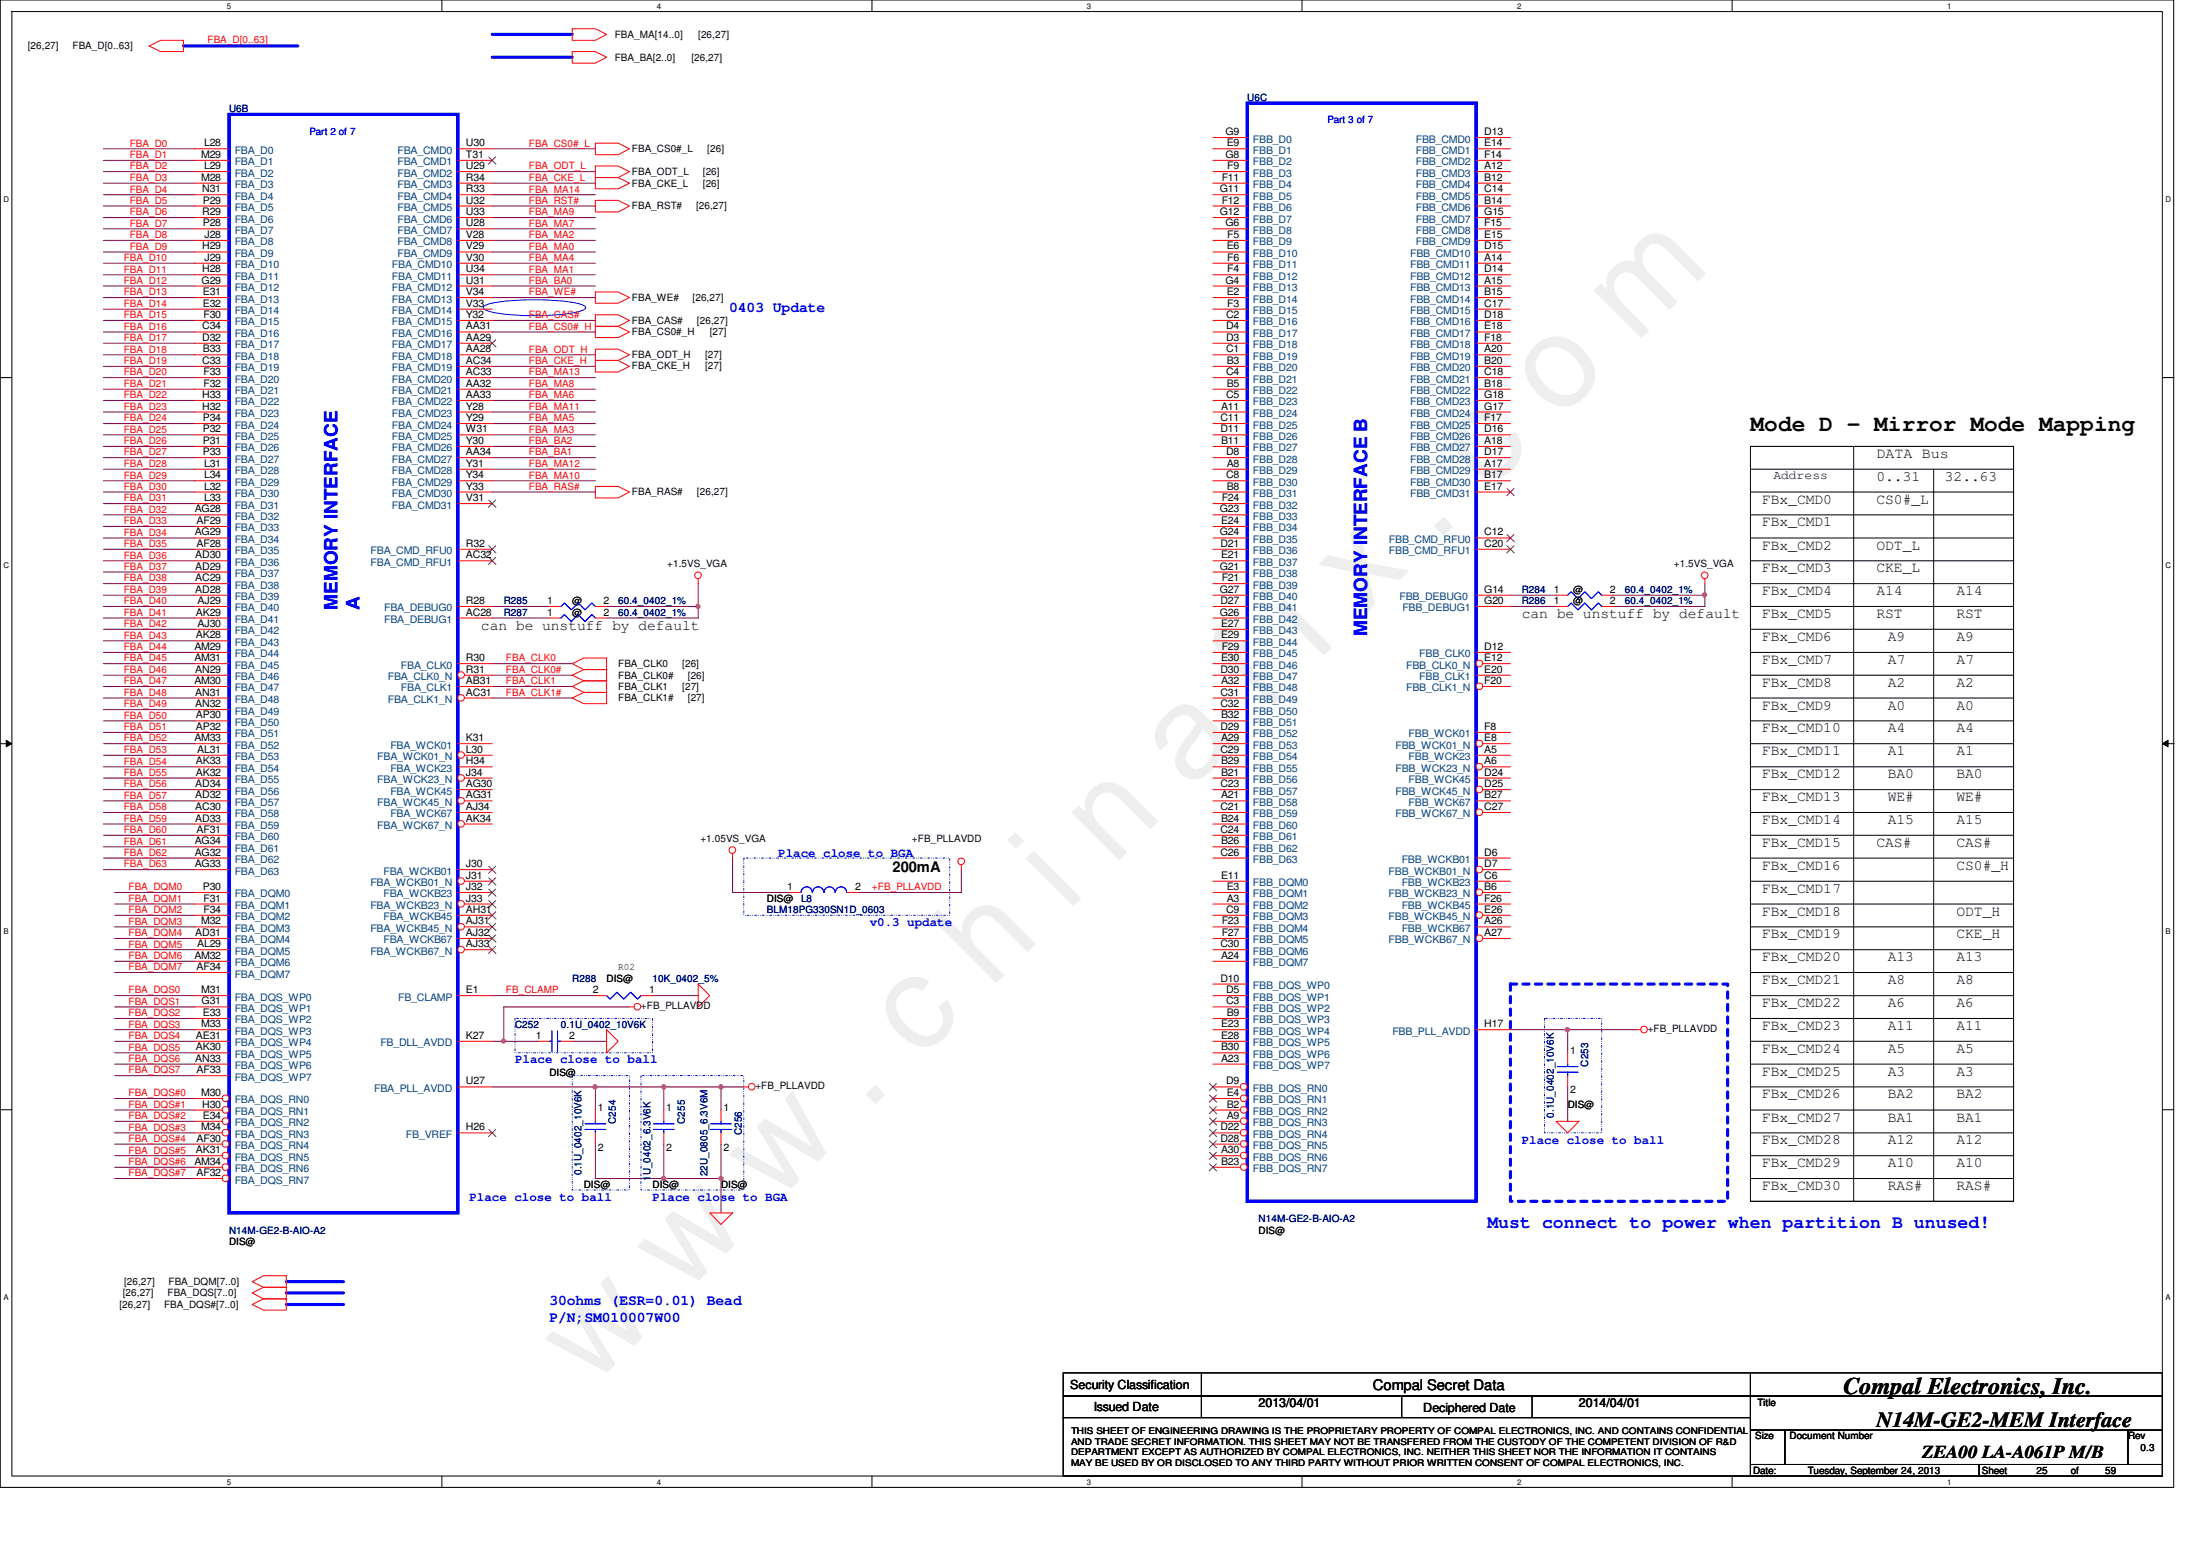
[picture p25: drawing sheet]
<svg xmlns="http://www.w3.org/2000/svg" width="297mm" height="210mm" viewBox="0 0 297 210" stroke-linecap="round" stroke-linejoin="round" font-family="sans-serif">
<defs><g id="words">
<text font-size="17.6" fill="#f0f" x="80.1" y="188" transform="rotate(-45 80.1 188)">w w w . c h i n a f i x . c o m</text>
<text font-size="3.2" x="249.7" y="188.8">Compal Electronics, Inc.</text>
<text font-size="3.1" x="237.1" y="58.4">Mode D - Mirror Mode Mapping</text>
<text font-size="2.9" x="254.2" y="193.2">N14M-GE2-MEM Interface</text>
<g font-size="2.5" fill="#00f">
<text x="45.7" y="82.6" transform="rotate(-90 45.7 82.6)">MEMORY INTERFACE</text>
<text x="48.7" y="82.6" transform="rotate(-90 48.7 82.6)">A</text>
<text x="185.2" y="86.1" transform="rotate(-90 185.2 86.1)">MEMORY INTERFACE B</text>
<text x="201.5" y="166.2">Must connect to power when partition B unused!</text>
</g>
<text font-size="2.5" x="260.3" y="197.4">ZEA00 LA-A061P M/B</text>
<g font-size="2" fill="#00f">
<text x="98.8" y="42.2">0403 Update</text>
<text x="74.4" y="176.7">30ohms (ESR=0.01) Bead</text>
<text x="74.4" y="179">P/N;SM010007W00</text>
</g>
<g font-size="2">
<text x="254.2" y="65.1">0..31</text>
<text x="254.2" y="62">DATA Bus</text>
<text x="263.4" y="65.1">32..63</text>
<text x="238.7" y="68.2">FBx_CMD0</text>
<text x="238.7" y="71.3">FBx_CMD1</text>
<text x="254.2" y="68.2">CS0#_L</text>
<text x="238.7" y="74.4">FBx_CMD2</text>
<text x="238.7" y="77.5">FBx_CMD3</text>
<text x="254.2" y="77.5">CKE_L</text>
<text x="254.2" y="74.4">ODT_L</text>
<text x="206.1" y="83.7">can be unstuff by default</text>
<text x="238.7" y="80.6">FBx_CMD4</text>
<text x="238.7" y="83.7">FBx_CMD5</text>
<text x="254.2" y="80.6">A14</text>
<text x="254.2" y="83.7">RST</text>
<text x="265" y="83.7">RST</text>
<text x="265" y="80.6">A14</text>
<text x="65.1" y="85.3">can be unstuff by default</text>
<text x="238.7" y="86.8">FBx_CMD6</text>
<text x="238.7" y="89.9">FBx_CMD7</text>
<text x="255.7" y="89.9">A7</text>
<text x="255.7" y="86.8">A9</text>
<text x="265" y="86.8">A9</text>
<text x="265" y="89.9">A7</text>
<text x="238.7" y="93">FBx_CMD8</text>
<text x="255.7" y="93">A2</text>
<text x="265" y="93">A2</text>
<text x="238.7" y="96.1">FBx_CMD9</text>
<text x="238.7" y="99.2">FBx_CMD10</text>
<text x="255.7" y="99.2">A4</text>
<text x="255.7" y="96.1">A0</text>
<text x="265" y="96.1">A0</text>
<text x="265" y="99.2">A4</text>
<text x="238.7" y="102.3">FBx_CMD11</text>
<text x="238.7" y="105.4">FBx_CMD12</text>
<text x="255.7" y="102.3">A1</text>
<text x="255.7" y="105.4">BA0</text>
<text x="265" y="105.4">BA0</text>
<text x="265" y="102.3">A1</text>
<text x="238.7" y="108.5">FBx_CMD13</text>
<text x="238.7" y="111.6">FBx_CMD14</text>
<text x="255.7" y="111.6">A15</text>
<text x="255.7" y="108.5">WE#</text>
<text x="265" y="111.6">A15</text>
<text x="265" y="108.5">WE#</text>
<text x="120.9" y="118.1">200mA</text>
<text x="238.7" y="114.7">FBx_CMD15</text>
<text x="238.7" y="117.8">FBx_CMD16</text>
<text x="254.2" y="114.7">CAS#</text>
<text x="265" y="114.7">CAS#</text>
<text x="265" y="117.8">CS0#_H</text>
<text x="238.7" y="120.9">FBx_CMD17</text>
<text x="238.7" y="124">FBx_CMD18</text>
<text x="265" y="124">ODT_H</text>
<text x="238.7" y="127.1">FBx_CMD19</text>
<text x="238.7" y="130.2">FBx_CMD20</text>
<text x="255.7" y="130.2">A13</text>
<text x="265" y="127.1">CKE_H</text>
<text x="265" y="130.2">A13</text>
<text x="238.7" y="133.3">FBx_CMD21</text>
<text x="238.7" y="136.4">FBx_CMD22</text>
<text x="255.7" y="133.3">A8</text>
<text x="255.7" y="136.4">A6</text>
<text x="265" y="133.3">A8</text>
<text x="265" y="136.4">A6</text>
<text x="238.7" y="139.5">FBx_CMD23</text>
<text x="238.7" y="142.6">FBx_CMD24</text>
<text x="255.7" y="139.5">A11</text>
<text x="255.7" y="142.6">A5</text>
<text x="265" y="142.6">A5</text>
<text x="265" y="139.5">A11</text>
<text x="238.7" y="145.7">FBx_CMD25</text>
<text x="238.7" y="148.8">FBx_CMD26</text>
<text x="255.7" y="148.8">BA2</text>
<text x="255.7" y="145.7">A3</text>
<text x="265" y="148.8">BA2</text>
<text x="265" y="145.7">A3</text>
<text x="238.7" y="151.9">FBx_CMD27</text>
<text x="238.7" y="155">FBx_CMD28</text>
<text x="255.7" y="155">A12</text>
<text x="255.7" y="151.9">BA1</text>
<text x="265" y="155">A12</text>
<text x="265" y="151.9">BA1</text>
<text x="238.7" y="161.2">FBx_CMD30</text>
<text x="238.7" y="158.1">FBx_CMD29</text>
<text x="255.7" y="161.2">RAS#</text>
<text x="255.7" y="158.1">A10</text>
<text x="265" y="161.2">RAS#</text>
<text x="265" y="158.1">A10</text>
<text x="186" y="188.2">Compal Secret Data</text>
</g>
<g font-size="1.7">
<text x="240.2" y="64.9">Address</text>
<text x="144.9" y="188.1">Security Classification</text>
<text x="148.2" y="191.1">Issued Date</text>
<text x="170.5" y="190.6">2013/04/01</text>
<text x="192.8" y="191.2">Deciphered Date</text>
<text x="213.9" y="190.6">2014/04/01</text>
</g>
<g font-size="1.7" fill="#00f">
<text x="105.4" y="116.1">Place close to BGA</text>
<text x="117.8" y="125.4">v0.3 update</text>
<text x="69.8" y="144">Place close to ball</text>
<text x="206.1" y="154.9">Place close to ball</text>
<text x="63.6" y="162.6">Place close to ball</text>
<text x="88.4" y="162.6">Place close to BGA</text>
</g>
<g font-size="1.4" fill="#f00">
<text x="28.1" y="5.8">FBA_D[0..63]</text>
<text x="17.6" y="21.4">FBA_D1</text>
<text x="17.6" y="22.9">FBA_D2</text>
<text x="17.6" y="19.9">FBA_D0</text>
<text x="71.6" y="22.9">FBA_ODT_L</text>
<text x="71.6" y="19.9">FBA_CS0#_L</text>
<text x="17.6" y="27.6">FBA_D5</text>
<text x="17.6" y="24.5">FBA_D3</text>
<text x="17.6" y="26.1">FBA_D4</text>
<text x="17.6" y="29.2">FBA_D6</text>
<text x="71.6" y="24.5">FBA_CKE_L</text>
<text x="71.6" y="27.6">FBA_RST#</text>
<text x="71.6" y="29.2">FBA_MA9</text>
<text x="71.6" y="26.1">FBA_MA14</text>
<text x="16.8" y="35.3">FBA_D10</text>
<text x="17.6" y="30.7">FBA_D7</text>
<text x="17.6" y="33.8">FBA_D9</text>
<text x="17.6" y="32.3">FBA_D8</text>
<text x="71.6" y="30.7">FBA_MA7</text>
<text x="71.6" y="32.3">FBA_MA2</text>
<text x="71.6" y="33.8">FBA_MA0</text>
<text x="71.6" y="35.3">FBA_MA4</text>
<text x="16.8" y="36.9">FBA_D11</text>
<text x="16.8" y="41.6">FBA_D14</text>
<text x="16.8" y="40">FBA_D13</text>
<text x="16.8" y="38.4">FBA_D12</text>
<text x="71.6" y="36.9">FBA_MA1</text>
<text x="71.6" y="38.4">FBA_BA0</text>
<text x="71.6" y="40">FBA_WE#</text>
<text x="16.8" y="44.7">FBA_D16</text>
<text x="16.8" y="47.8">FBA_D18</text>
<text x="16.8" y="46.2">FBA_D17</text>
<text x="16.8" y="43.1">FBA_D15</text>
<text x="71.6" y="44.7">FBA_CS0#_H</text>
<text x="71.6" y="47.8">FBA_ODT_H</text>
<text x="71.6" y="43.1">FBA_CAS#</text>
<text x="16.8" y="53.9">FBA_D22</text>
<text x="16.8" y="52.4">FBA_D21</text>
<text x="16.8" y="50.8">FBA_D20</text>
<text x="16.8" y="49.3">FBA_D19</text>
<text x="71.6" y="49.3">FBA_CKE_H</text>
<text x="71.6" y="52.4">FBA_MA8</text>
<text x="71.6" y="53.9">FBA_MA6</text>
<text x="71.6" y="50.8">FBA_MA13</text>
<text x="16.8" y="57.1">FBA_D24</text>
<text x="16.8" y="58.6">FBA_D25</text>
<text x="16.8" y="55.5">FBA_D23</text>
<text x="71.6" y="55.5">FBA_MA11</text>
<text x="71.6" y="57.1">FBA_MA5</text>
<text x="71.6" y="58.6">FBA_MA3</text>
<text x="16.8" y="60.2">FBA_D26</text>
<text x="16.8" y="61.7">FBA_D27</text>
<text x="16.8" y="63.2">FBA_D28</text>
<text x="16.8" y="64.8">FBA_D29</text>
<text x="71.6" y="60.2">FBA_BA2</text>
<text x="71.6" y="63.2">FBA_MA12</text>
<text x="71.6" y="61.7">FBA_BA1</text>
<text x="71.6" y="64.8">FBA_MA10</text>
<text x="16.8" y="66.3">FBA_D30</text>
<text x="16.8" y="71">FBA_D33</text>
<text x="16.8" y="69.4">FBA_D32</text>
<text x="16.8" y="67.9">FBA_D31</text>
<text x="71.6" y="66.3">FBA_RAS#</text>
<text x="16.8" y="75.6">FBA_D36</text>
<text x="16.8" y="72.6">FBA_D34</text>
<text x="16.8" y="74.1">FBA_D35</text>
<text x="16.8" y="77.2">FBA_D37</text>
<text x="16.8" y="81.8">FBA_D40</text>
<text x="16.8" y="83.4">FBA_D41</text>
<text x="16.8" y="78.7">FBA_D38</text>
<text x="16.8" y="80.3">FBA_D39</text>
<text x="16.8" y="86.5">FBA_D43</text>
<text x="16.8" y="89.6">FBA_D45</text>
<text x="16.8" y="88.1">FBA_D44</text>
<text x="16.8" y="84.9">FBA_D42</text>
<text x="68.5" y="89.6">FBA_CLK0</text>
<text x="16.8" y="92.7">FBA_D47</text>
<text x="16.8" y="91.1">FBA_D46</text>
<text x="16.8" y="95.8">FBA_D49</text>
<text x="16.8" y="94.2">FBA_D48</text>
<text x="68.5" y="92.7">FBA_CLK1</text>
<text x="68.5" y="94.2">FBA_CLK1#</text>
<text x="68.5" y="91.1">FBA_CLK0#</text>
<text x="16.8" y="97.3">FBA_D50</text>
<text x="16.8" y="102">FBA_D53</text>
<text x="16.8" y="100.4">FBA_D52</text>
<text x="16.8" y="98.9">FBA_D51</text>
<text x="16.8" y="105.1">FBA_D55</text>
<text x="16.8" y="106.6">FBA_D56</text>
<text x="16.8" y="103.5">FBA_D54</text>
<text x="16.8" y="111.3">FBA_D59</text>
<text x="16.8" y="109.7">FBA_D58</text>
<text x="16.8" y="112.8">FBA_D60</text>
<text x="16.8" y="108.2">FBA_D57</text>
<text x="16.8" y="114.4">FBA_D61</text>
<text x="16.8" y="115.9">FBA_D62</text>
<text x="16.8" y="117.5">FBA_D63</text>
<text x="17.4" y="122.1">FBA_DQM1</text>
<text x="17.4" y="125.2">FBA_DQM3</text>
<text x="17.4" y="123.7">FBA_DQM2</text>
<text x="17.4" y="120.6">FBA_DQM0</text>
<text x="118.1" y="120.6">+FB_PLLAVDD</text>
<text x="17.4" y="131.4">FBA_DQM7</text>
<text x="17.4" y="129.9">FBA_DQM6</text>
<text x="17.4" y="128.3">FBA_DQM5</text>
<text x="17.4" y="126.8">FBA_DQM4</text>
<text x="17.4" y="137.6">FBA_DQS2</text>
<text x="17.4" y="136.1">FBA_DQS1</text>
<text x="17.4" y="134.5">FBA_DQS0</text>
<text x="68.5" y="134.5">FB_CLAMP</text>
<text x="17.4" y="143.8">FBA_DQS6</text>
<text x="17.4" y="142.3">FBA_DQS5</text>
<text x="17.4" y="140.7">FBA_DQS4</text>
<text x="17.4" y="139.1">FBA_DQS3</text>
<text x="17.4" y="145.4">FBA_DQS7</text>
<text x="17.4" y="148.5">FBA_DQS#0</text>
<text x="17.4" y="154.6">FBA_DQS#4</text>
<text x="17.4" y="151.6">FBA_DQS#2</text>
<text x="17.4" y="153.1">FBA_DQS#3</text>
<text x="17.4" y="150">FBA_DQS#1</text>
<text x="17.4" y="159.3">FBA_DQS#7</text>
<text x="17.4" y="157.8">FBA_DQS#6</text>
<text x="17.4" y="156.2">FBA_DQS#5</text>
</g>
<g font-size="1.4">
<text x="83.3" y="5.1">FBA_MA[14..0]</text>
<text x="94.6" y="5.1">[26,27]</text>
<text x="3.8" y="6.7">[26,27]</text>
<text x="9.8" y="6.7">FBA_D[0..63]</text>
<text x="83.3" y="8.2">FBA_BA[2..0]</text>
<text x="93.6" y="8.2">[26,27]</text>
<text x="27.3" y="21.4">M29</text>
<text x="27.6" y="19.8">L28</text>
<text x="27.6" y="22.9">L29</text>
<text x="63.1" y="22.9">U29</text>
<text x="63.1" y="21.4">T31</text>
<text x="63.1" y="19.8">U30</text>
<text x="85.6" y="20.6">FBA_CS0#_L</text>
<text x="85.6" y="23.7">FBA_ODT_L</text>
<text x="95.2" y="23.7">[26]</text>
<text x="95.8" y="20.6">[26]</text>
<text x="166" y="18.3">G9</text>
<text x="166" y="21.4">G8</text>
<text x="166.2" y="19.8">E9</text>
<text x="166.2" y="22.9">F9</text>
<text x="201" y="18.3">D13</text>
<text x="201" y="19.8">E14</text>
<text x="201" y="21.4">F14</text>
<text x="201" y="22.9">A12</text>
<text x="27.3" y="24.5">M28</text>
<text x="27.4" y="26">N31</text>
<text x="27.4" y="29.1">R29</text>
<text x="27.5" y="27.6">P29</text>
<text x="63.1" y="24.5">R34</text>
<text x="63.1" y="26">R33</text>
<text x="63.1" y="29.1">U33</text>
<text x="63.1" y="27.6">U32</text>
<text x="85.6" y="25.3">FBA_CKE_L</text>
<text x="85.6" y="28.4">FBA_RST#</text>
<text x="94.3" y="28.4">[26,27]</text>
<text x="95.2" y="25.3">[26]</text>
<text x="165.2" y="26">G11</text>
<text x="165.2" y="29.1">G12</text>
<text x="165.5" y="24.5">F11</text>
<text x="165.5" y="27.6">F12</text>
<text x="201" y="24.5">B12</text>
<text x="201" y="26">C14</text>
<text x="201" y="27.6">B14</text>
<text x="201" y="29.1">G15</text>
<text x="27.4" y="33.8">H29</text>
<text x="27.5" y="30.6">P28</text>
<text x="27.7" y="32.2">J28</text>
<text x="27.7" y="35.3">J29</text>
<text x="63.1" y="32.2">V28</text>
<text x="63.1" y="30.6">U28</text>
<text x="63.1" y="33.8">V29</text>
<text x="63.1" y="35.3">V30</text>
<text x="166" y="30.6">G6</text>
<text x="166.2" y="33.8">E6</text>
<text x="166.2" y="32.2">F5</text>
<text x="166.2" y="35.3">F6</text>
<text x="201" y="30.6">F15</text>
<text x="201" y="32.2">E15</text>
<text x="201" y="33.8">D15</text>
<text x="201" y="35.3">A14</text>
<text x="27.3" y="38.4">G29</text>
<text x="27.4" y="36.9">H28</text>
<text x="27.5" y="40">E31</text>
<text x="27.5" y="41.5">E32</text>
<text x="63.1" y="40">V34</text>
<text x="63.1" y="38.4">U31</text>
<text x="63.1" y="36.9">U34</text>
<text x="63.1" y="41.5">V33</text>
<text x="85.6" y="40.8">FBA_WE#</text>
<text x="93.8" y="40.8">[26,27]</text>
<text x="166" y="38.4">G4</text>
<text x="166.2" y="40">E2</text>
<text x="166.2" y="36.9">F4</text>
<text x="166.2" y="41.5">F3</text>
<text x="201" y="36.9">D14</text>
<text x="201" y="38.4">A15</text>
<text x="201" y="40">B15</text>
<text x="201" y="41.5">C17</text>
<text x="27.4" y="44.6">C34</text>
<text x="27.4" y="46.1">D32</text>
<text x="27.5" y="47.7">B33</text>
<text x="27.6" y="43.1">F30</text>
<text x="63.1" y="43.1">Y32</text>
<text x="63.1" y="47.7">AA28</text>
<text x="63.1" y="46.1">AA29</text>
<text x="63.1" y="44.6">AA31</text>
<text x="85.6" y="43.9">FBA_CAS#</text>
<text x="85.6" y="45.4">FBA_CS0#_H</text>
<text x="94.4" y="43.9">[26,27]</text>
<text x="96.1" y="45.4">[27]</text>
<text x="166.1" y="43.1">C2</text>
<text x="166.1" y="44.6">D4</text>
<text x="166.1" y="46.1">D3</text>
<text x="166.1" y="47.7">C1</text>
<text x="201" y="43.1">D18</text>
<text x="201" y="44.6">E18</text>
<text x="201" y="46.1">F18</text>
<text x="201" y="47.7">A20</text>
<text x="27.4" y="49.3">C33</text>
<text x="27.4" y="53.9">H33</text>
<text x="27.6" y="50.8">F33</text>
<text x="27.6" y="52.4">F32</text>
<text x="63.1" y="52.4">AA32</text>
<text x="63.1" y="49.3">AC34</text>
<text x="63.1" y="53.9">AA33</text>
<text x="63.1" y="50.8">AC33</text>
<text x="85.6" y="48.5">FBA_ODT_H</text>
<text x="85.6" y="50">FBA_CKE_H</text>
<text x="95.5" y="48.5">[27]</text>
<text x="95.5" y="50">[27]</text>
<text x="166.1" y="50.8">C4</text>
<text x="166.1" y="53.9">C5</text>
<text x="166.2" y="49.3">B3</text>
<text x="166.2" y="52.4">B5</text>
<text x="201" y="49.3">B20</text>
<text x="201" y="50.8">C18</text>
<text x="201" y="52.4">B18</text>
<text x="201" y="53.9">G18</text>
<text x="27.4" y="55.5">H32</text>
<text x="27.5" y="57">P34</text>
<text x="27.5" y="58.5">P32</text>
<text x="63.1" y="57">Y29</text>
<text x="63.1" y="55.5">Y28</text>
<text x="63.1" y="58.5">W31</text>
<text x="165.3" y="57">C11</text>
<text x="165.3" y="58.5">D11</text>
<text x="165.4" y="55.5">A11</text>
<text x="201" y="55.5">G17</text>
<text x="201" y="57">F17</text>
<text x="201" y="58.5">D16</text>
<text x="27.5" y="60.1">P31</text>
<text x="27.5" y="61.6">P33</text>
<text x="27.6" y="63.2">L31</text>
<text x="27.6" y="64.8">L34</text>
<text x="63.1" y="60.1">Y30</text>
<text x="63.1" y="64.8">Y34</text>
<text x="63.1" y="61.6">AA34</text>
<text x="63.1" y="63.2">Y31</text>
<text x="165.4" y="60.1">B11</text>
<text x="166.1" y="61.6">D8</text>
<text x="166.1" y="64.8">C8</text>
<text x="166.2" y="63.2">A8</text>
<text x="201" y="60.1">A18</text>
<text x="201" y="61.6">D17</text>
<text x="201" y="63.2">A17</text>
<text x="201" y="64.8">B17</text>
<text x="26.4" y="69.4">AG28</text>
<text x="26.6" y="71">AF29</text>
<text x="27.6" y="66.3">L32</text>
<text x="27.6" y="67.9">L33</text>
<text x="63.1" y="66.3">Y33</text>
<text x="63.1" y="67.9">V31</text>
<text x="85.6" y="67.1">FBA_RAS#</text>
<text x="94.4" y="67.1">[26,27]</text>
<text x="165.2" y="69.4">G23</text>
<text x="165.4" y="71">E24</text>
<text x="165.5" y="67.9">F24</text>
<text x="166.2" y="66.3">B8</text>
<text x="201" y="66.3">E17</text>
<text x="26.4" y="72.5">AG29</text>
<text x="26.5" y="75.6">AD30</text>
<text x="26.5" y="77.1">AD29</text>
<text x="26.6" y="74">AF28</text>
<text x="63.1" y="74">R32</text>
<text x="63.1" y="75.6">AC32</text>
<text x="90.4" y="76.8">+1.5VS_VGA</text>
<text x="165.2" y="72.5">G24</text>
<text x="165.2" y="77.1">G21</text>
<text x="165.3" y="74">D21</text>
<text x="165.4" y="75.6">E21</text>
<text x="201" y="72.5">C12</text>
<text x="201" y="74">C20</text>
<text x="226.7" y="76.8">+1.5VS_VGA</text>
<text x="26.5" y="78.7">AC29</text>
<text x="26.5" y="80.3">AD28</text>
<text x="26.5" y="83.4">AK29</text>
<text x="26.8" y="81.8">AJ29</text>
<text x="63.1" y="81.8">R28</text>
<text x="63.1" y="83.4">AC28</text>
<text x="74.1" y="81.8">1</text>
<text x="74.1" y="83.4">1</text>
<text x="77.5" y="81.8">@</text>
<text x="77.5" y="83.4">@</text>
<text x="81.7" y="81.8">2</text>
<text x="81.7" y="83.4">2</text>
<text x="165.2" y="80.3">G27</text>
<text x="165.2" y="83.4">G26</text>
<text x="165.3" y="81.8">D27</text>
<text x="165.5" y="78.7">F21</text>
<text x="201" y="81.8">G20</text>
<text x="201" y="80.3">G14</text>
<text x="210.5" y="80.3">1</text>
<text x="210.5" y="81.8">1</text>
<text x="213.1" y="80.3">@</text>
<text x="213.1" y="81.8">@</text>
<text x="218.1" y="80.3">2</text>
<text x="218.1" y="81.8">2</text>
<text x="26.3" y="88">AM29</text>
<text x="26.3" y="89.5">AM31</text>
<text x="26.5" y="86.4">AK28</text>
<text x="26.8" y="84.9">AJ30</text>
<text x="63.1" y="89.5">R30</text>
<text x="165.4" y="84.9">E27</text>
<text x="165.4" y="86.4">E29</text>
<text x="165.4" y="89.5">E30</text>
<text x="165.5" y="88">F29</text>
<text x="201" y="88">D12</text>
<text x="201" y="89.5">E12</text>
<text x="26.3" y="92.6">AM30</text>
<text x="26.5" y="91.1">AN29</text>
<text x="26.5" y="94.2">AN31</text>
<text x="26.5" y="95.8">AN32</text>
<text x="63.1" y="92.6">AB31</text>
<text x="63.1" y="91.1">R31</text>
<text x="63.1" y="94.2">AC31</text>
<text x="83.7" y="93.4">FBA_CLK1</text>
<text x="83.7" y="95">FBA_CLK1#</text>
<text x="83.7" y="91.9">FBA_CLK0#</text>
<text x="83.7" y="90.3">FBA_CLK0</text>
<text x="92.4" y="93.4">[27]</text>
<text x="92.4" y="90.3">[26]</text>
<text x="93.2" y="95">[27]</text>
<text x="93.2" y="91.9">[26]</text>
<text x="165.3" y="91.1">D30</text>
<text x="165.3" y="94.2">C31</text>
<text x="165.3" y="95.8">C32</text>
<text x="165.4" y="92.6">A32</text>
<text x="201" y="91.1">E20</text>
<text x="201" y="92.6">F20</text>
<text x="26.3" y="100.4">AM33</text>
<text x="26.5" y="97.3">AP30</text>
<text x="26.5" y="98.8">AP32</text>
<text x="26.7" y="101.9">AL31</text>
<text x="63.1" y="100.4">K31</text>
<text x="63.1" y="101.9">L30</text>
<text x="165.3" y="98.8">D29</text>
<text x="165.3" y="101.9">C29</text>
<text x="165.4" y="97.3">B32</text>
<text x="165.4" y="100.4">A29</text>
<text x="201" y="98.8">F8</text>
<text x="201" y="101.9">A5</text>
<text x="201" y="100.4">E8</text>
<text x="26.5" y="106.6">AD34</text>
<text x="26.5" y="103.5">AK33</text>
<text x="26.5" y="105">AK32</text>
<text x="63.1" y="103.5">H34</text>
<text x="63.1" y="106.6">AG30</text>
<text x="63.1" y="105">J34</text>
<text x="165.3" y="106.6">C23</text>
<text x="165.4" y="103.5">B29</text>
<text x="165.4" y="105">B21</text>
<text x="201" y="105">D24</text>
<text x="201" y="103.5">A6</text>
<text x="201" y="106.6">D25</text>
<text x="26.5" y="108.1">AD32</text>
<text x="26.5" y="109.7">AC30</text>
<text x="26.5" y="111.3">AD33</text>
<text x="26.6" y="112.8">AF31</text>
<text x="63.1" y="109.7">AJ34</text>
<text x="63.1" y="108.1">AG31</text>
<text x="63.1" y="111.3">AK34</text>
<text x="165.3" y="109.7">C21</text>
<text x="165.3" y="112.8">C24</text>
<text x="165.4" y="108.1">A21</text>
<text x="165.4" y="111.3">B24</text>
<text x="201" y="108.1">B27</text>
<text x="201" y="109.7">C27</text>
<text x="26.4" y="114.3">AG34</text>
<text x="26.4" y="115.9">AG32</text>
<text x="26.4" y="117.4">AG33</text>
<text x="63.1" y="117.4">J30</text>
<text x="63.1" y="119">J31</text>
<text x="94.9" y="114">+1.05VS_VGA</text>
<text x="123.5" y="114">+FB_PLLAVDD</text>
<text x="165.3" y="115.9">C26</text>
<text x="165.4" y="114.3">B26</text>
<text x="165.4" y="119">E11</text>
<text x="201" y="115.9">D6</text>
<text x="201" y="119">C6</text>
<text x="201" y="117.4">D7</text>
<text x="27.3" y="125.2">M32</text>
<text x="27.5" y="120.5">P30</text>
<text x="27.6" y="122.1">F31</text>
<text x="27.6" y="123.6">F34</text>
<text x="63.1" y="120.5">J32</text>
<text x="63.1" y="123.6">AH31</text>
<text x="63.1" y="122.1">J33</text>
<text x="63.1" y="125.2">AJ31</text>
<text x="103.9" y="122.1">DIS@</text>
<text x="106.6" y="120.5">1</text>
<text x="115.8" y="120.5">2</text>
<text x="165.5" y="125.2">F23</text>
<text x="166.1" y="123.6">C9</text>
<text x="166.2" y="120.5">E3</text>
<text x="166.2" y="122.1">A3</text>
<text x="201" y="122.1">F26</text>
<text x="201" y="125.2">A26</text>
<text x="201" y="120.5">B6</text>
<text x="201" y="123.6">E26</text>
<text x="26.3" y="129.8">AM32</text>
<text x="26.5" y="126.7">AD31</text>
<text x="26.6" y="131.4">AF34</text>
<text x="26.7" y="128.3">AL29</text>
<text x="63.1" y="126.7">AJ32</text>
<text x="63.1" y="128.3">AJ33</text>
<text x="83.7" y="131.3">R02</text>
<text x="165.3" y="128.3">C30</text>
<text x="165.4" y="129.8">A24</text>
<text x="165.5" y="126.7">F27</text>
<text x="201" y="126.7">A27</text>
<text x="27.3" y="134.5">M31</text>
<text x="27.3" y="136">G31</text>
<text x="27.5" y="137.6">E33</text>
<text x="63.1" y="134.5">E1</text>
<text x="80.3" y="134.5">2</text>
<text x="82.2" y="132.9">DIS@</text>
<text x="86.8" y="136.7">+FB_PLLAVDD</text>
<text x="87.9" y="134.5">1</text>
<text x="165.3" y="132.9">D10</text>
<text x="166.1" y="134.5">D5</text>
<text x="166.1" y="136">C3</text>
<text x="166.2" y="137.6">B9</text>
<text x="26.5" y="143.8">AN33</text>
<text x="26.5" y="140.7">AE31</text>
<text x="26.5" y="142.2">AK30</text>
<text x="27.3" y="139.1">M33</text>
<text x="63.1" y="140.7">K27</text>
<text x="72.6" y="140.7">1</text>
<text x="77.1" y="140.7">2</text>
<text x="165.4" y="139.1">E23</text>
<text x="165.4" y="140.7">E28</text>
<text x="165.4" y="142.2">B30</text>
<text x="165.4" y="143.8">A23</text>
<text x="201" y="139.1">H17</text>
<text x="212.7" y="142.7">1</text>
<text x="223.2" y="139.7">+FB_PLLAVDD</text>
<text x="26.6" y="145.3">AF33</text>
<text x="27.3" y="148.4">M30</text>
<text x="27.4" y="150">H30</text>
<text x="63.1" y="146.9">U27</text>
<text x="74.4" y="145.7">DIS@</text>
<text x="102.3" y="147.5">+FB_PLLAVDD</text>
<text x="166.1" y="146.9">D9</text>
<text x="166.2" y="148.4">E4</text>
<text x="166.2" y="150">B2</text>
<text x="212.3" y="150">DIS@</text>
<text x="212.7" y="148.1">2</text>
<text x="26.6" y="154.6">AF30</text>
<text x="27.3" y="153.1">M34</text>
<text x="27.5" y="151.5">E34</text>
<text x="63.1" y="153.1">H26</text>
<text x="81" y="150.5">1</text>
<text x="81" y="155.8">2</text>
<text x="90.3" y="150.5">1</text>
<text x="90.3" y="155.8">2</text>
<text x="98" y="150.5">1</text>
<text x="98" y="155.8">2</text>
<text x="165.3" y="153.1">D22</text>
<text x="165.3" y="154.6">D28</text>
<text x="166.2" y="151.5">A9</text>
<text x="26.3" y="157.7">AM34</text>
<text x="26.5" y="156.2">AK31</text>
<text x="26.6" y="159.3">AF32</text>
<text x="79.1" y="160.8">DIS@</text>
<text x="88.4" y="160.8">DIS@</text>
<text x="97.7" y="160.8">DIS@</text>
<text x="165.4" y="156.2">A30</text>
<text x="165.4" y="157.7">B23</text>
<text x="170.5" y="167">DIS@</text>
<text x="16.8" y="174">[26,27]</text>
<text x="22.8" y="174">FBA_DQM[7..0]</text>
<text x="31" y="168.6">DIS@</text>
<text x="16.2" y="177.1">[26,27]</text>
<text x="16.6" y="175.6">[26,27]</text>
<text x="22.2" y="177.1">FBA_DQS#[7..0]</text>
<text x="22.7" y="175.6">FBA_DQS[7..0]</text>
<text x="238" y="190.4">Title</text>
<text x="237.7" y="194.9">Size</text>
<text x="242.4" y="194.9">Document Number</text>
<text x="288.2" y="194.9">Rev</text>
<text x="289.9" y="196.5">0.3</text>
<text x="237.4" y="199.6">Date:</text>
<text x="244.9" y="199.6">Tuesday, September 24, 2013</text>
<text x="268.4" y="199.6">Sheet</text>
<text x="275.8" y="199.6">25</text>
<text x="280.5" y="199.6">of</text>
<text x="285.2" y="199.6">59</text>
</g>
<g font-size="1.4" fill="#000080">
<text x="31" y="15.2">U6B</text>
<text x="168.9" y="13.6">U6C</text>
<text x="68.2" y="81.8">R285</text>
<text x="68.2" y="83.4">R287</text>
<text x="83.7" y="81.8">60.4_0402_1%</text>
<text x="83.7" y="83.4">60.4_0402_1%</text>
<text x="206.1" y="80.3">R284</text>
<text x="206.1" y="81.8">R286</text>
<text x="220.1" y="80.3">60.4_0402_1%</text>
<text x="220.1" y="81.8">60.4_0402_1%</text>
<text x="103.9" y="123.7">BLM18PG330SN1D_0603</text>
<text x="108.5" y="122.1">L8</text>
<text x="77.5" y="132.9">R288</text>
<text x="88.4" y="132.9">10K_0402_5%</text>
<text x="69.8" y="139.1">C252</text>
<text x="76" y="139.1">0.1U_0402_10V6K</text>
<text x="215.1" y="144.4" transform="rotate(-90 215.1 144.4)">C253</text>
<text x="83.4" y="152.2" transform="rotate(-90 83.4 152.2)">C254</text>
<text x="92.7" y="152.2" transform="rotate(-90 92.7 152.2)">C255</text>
<text x="100.5" y="153.7" transform="rotate(-90 100.5 153.7)">C256</text>
<text x="210.5" y="151.4" transform="rotate(-90 210.5 151.4)">0.1U_0402_10V6K</text>
<text x="78.8" y="159.1" transform="rotate(-90 78.8 159.1)">0.1U_0402_10V6K</text>
<text x="88.1" y="159.9" transform="rotate(-90 88.1 159.9)">1U_0402_6.3V6K</text>
<text x="95.8" y="159.3" transform="rotate(-90 95.8 159.3)">22U_0805_6.3V6M</text>
<text x="31" y="167">N14M-GE2-B-AIO-A2</text>
<text x="170.5" y="165.5">N14M-GE2-B-AIO-A2</text>
</g>
<g font-size="1.4" fill="#00f">
<text x="179.8" y="16.7">Part 3 of 7</text>
<text x="41.9" y="18.3">Part 2 of 7</text>
</g>
<g font-size="1.4" fill="#004080">
<text x="31.8" y="20.8">FBA_D0</text>
<text x="31.8" y="22.4">FBA_D1</text>
<text x="31.8" y="23.9">FBA_D2</text>
<text x="53.8" y="23.9">FBA_CMD2</text>
<text x="53.8" y="22.4">FBA_CMD1</text>
<text x="53.8" y="20.8">FBA_CMD0</text>
<text x="169.7" y="19.3">FBB_D0</text>
<text x="169.7" y="20.8">FBB_D1</text>
<text x="169.7" y="22.4">FBB_D2</text>
<text x="169.7" y="23.9">FBB_D3</text>
<text x="191.8" y="19.3">FBB_CMD0</text>
<text x="191.8" y="20.8">FBB_CMD1</text>
<text x="191.8" y="22.4">FBB_CMD2</text>
<text x="191.8" y="23.9">FBB_CMD3</text>
<text x="31.8" y="25.5">FBA_D3</text>
<text x="31.8" y="27.1">FBA_D4</text>
<text x="31.8" y="28.6">FBA_D5</text>
<text x="53.8" y="25.5">FBA_CMD3</text>
<text x="53.8" y="27.1">FBA_CMD4</text>
<text x="53.8" y="28.6">FBA_CMD5</text>
<text x="169.7" y="25.5">FBB_D4</text>
<text x="169.7" y="27.1">FBB_D5</text>
<text x="169.7" y="28.6">FBB_D6</text>
<text x="191.8" y="25.5">FBB_CMD4</text>
<text x="191.8" y="27.1">FBB_CMD5</text>
<text x="191.8" y="28.6">FBB_CMD6</text>
<text x="31.8" y="30.1">FBA_D6</text>
<text x="31.8" y="31.7">FBA_D7</text>
<text x="31.8" y="33.2">FBA_D8</text>
<text x="31.8" y="34.8">FBA_D9</text>
<text x="53.8" y="33.2">FBA_CMD8</text>
<text x="53.8" y="31.7">FBA_CMD7</text>
<text x="53.8" y="30.1">FBA_CMD6</text>
<text x="53.8" y="34.8">FBA_CMD9</text>
<text x="169.7" y="30.1">FBB_D7</text>
<text x="169.7" y="31.7">FBB_D8</text>
<text x="169.7" y="33.2">FBB_D9</text>
<text x="169.7" y="34.8">FBB_D10</text>
<text x="191" y="34.8">FBB_CMD10</text>
<text x="191.8" y="30.1">FBB_CMD7</text>
<text x="191.8" y="31.7">FBB_CMD8</text>
<text x="191.8" y="33.2">FBB_CMD9</text>
<text x="31.8" y="36.3">FBA_D10</text>
<text x="31.8" y="37.9">FBA_D11</text>
<text x="31.8" y="39.4">FBA_D12</text>
<text x="31.8" y="41">FBA_D13</text>
<text x="53.1" y="41">FBA_CMD13</text>
<text x="53.1" y="39.4">FBA_CMD12</text>
<text x="53.1" y="36.3">FBA_CMD10</text>
<text x="53.1" y="37.9">FBA_CMD11</text>
<text x="169.7" y="36.3">FBB_D11</text>
<text x="169.7" y="37.9">FBB_D12</text>
<text x="169.7" y="39.4">FBB_D13</text>
<text x="169.7" y="41">FBB_D14</text>
<text x="191" y="36.3">FBB_CMD11</text>
<text x="191" y="37.9">FBB_CMD12</text>
<text x="191" y="39.4">FBB_CMD13</text>
<text x="191" y="41">FBB_CMD14</text>
<text x="31.8" y="42.5">FBA_D14</text>
<text x="31.8" y="44.1">FBA_D15</text>
<text x="31.8" y="45.6">FBA_D16</text>
<text x="31.8" y="47.2">FBA_D17</text>
<text x="53.1" y="44.1">FBA_CMD15</text>
<text x="53.1" y="47.2">FBA_CMD17</text>
<text x="53.1" y="45.6">FBA_CMD16</text>
<text x="53.1" y="42.5">FBA_CMD14</text>
<text x="169.7" y="42.5">FBB_D15</text>
<text x="169.7" y="44.1">FBB_D16</text>
<text x="169.7" y="45.6">FBB_D17</text>
<text x="169.7" y="47.2">FBB_D18</text>
<text x="191" y="42.5">FBB_CMD15</text>
<text x="191" y="44.1">FBB_CMD16</text>
<text x="191" y="45.6">FBB_CMD17</text>
<text x="191" y="47.2">FBB_CMD18</text>
<text x="31.8" y="48.7">FBA_D18</text>
<text x="31.8" y="50.3">FBA_D19</text>
<text x="31.8" y="51.8">FBA_D20</text>
<text x="31.8" y="53.4">FBA_D21</text>
<text x="53.1" y="53.4">FBA_CMD21</text>
<text x="53.1" y="48.7">FBA_CMD18</text>
<text x="53.1" y="50.3">FBA_CMD19</text>
<text x="53.1" y="51.8">FBA_CMD20</text>
<text x="169.7" y="48.7">FBB_D19</text>
<text x="169.7" y="50.3">FBB_D20</text>
<text x="169.7" y="51.8">FBB_D21</text>
<text x="169.7" y="53.4">FBB_D22</text>
<text x="191" y="48.7">FBB_CMD19</text>
<text x="191" y="50.3">FBB_CMD20</text>
<text x="191" y="51.8">FBB_CMD21</text>
<text x="191" y="53.4">FBB_CMD22</text>
<text x="31.8" y="54.9">FBA_D22</text>
<text x="31.8" y="56.5">FBA_D23</text>
<text x="31.8" y="58">FBA_D24</text>
<text x="31.8" y="59.6">FBA_D25</text>
<text x="53.1" y="58">FBA_CMD24</text>
<text x="53.1" y="56.5">FBA_CMD23</text>
<text x="53.1" y="54.9">FBA_CMD22</text>
<text x="53.1" y="59.6">FBA_CMD25</text>
<text x="169.7" y="54.9">FBB_D23</text>
<text x="169.7" y="56.5">FBB_D24</text>
<text x="169.7" y="58">FBB_D25</text>
<text x="169.7" y="59.6">FBB_D26</text>
<text x="191" y="54.9">FBB_CMD23</text>
<text x="191" y="56.5">FBB_CMD24</text>
<text x="191" y="58">FBB_CMD25</text>
<text x="191" y="59.6">FBB_CMD26</text>
<text x="31.8" y="61.1">FBA_D26</text>
<text x="31.8" y="62.7">FBA_D27</text>
<text x="31.8" y="64.2">FBA_D28</text>
<text x="31.8" y="65.8">FBA_D29</text>
<text x="53.1" y="61.1">FBA_CMD26</text>
<text x="53.1" y="65.8">FBA_CMD29</text>
<text x="53.1" y="62.7">FBA_CMD27</text>
<text x="53.1" y="64.2">FBA_CMD28</text>
<text x="169.7" y="61.1">FBB_D27</text>
<text x="169.7" y="62.7">FBB_D28</text>
<text x="169.7" y="64.2">FBB_D29</text>
<text x="169.7" y="65.8">FBB_D30</text>
<text x="191" y="61.1">FBB_CMD27</text>
<text x="191" y="62.7">FBB_CMD28</text>
<text x="191" y="64.2">FBB_CMD29</text>
<text x="191" y="65.8">FBB_CMD30</text>
<text x="31.8" y="67.3">FBA_D30</text>
<text x="31.8" y="68.9">FBA_D31</text>
<text x="31.8" y="70.4">FBA_D32</text>
<text x="31.8" y="72">FBA_D33</text>
<text x="53.1" y="67.3">FBA_CMD30</text>
<text x="53.1" y="68.9">FBA_CMD31</text>
<text x="169.7" y="67.3">FBB_D31</text>
<text x="169.7" y="68.9">FBB_D32</text>
<text x="169.7" y="70.4">FBB_D33</text>
<text x="169.7" y="72">FBB_D34</text>
<text x="191" y="67.3">FBB_CMD31</text>
<text x="31.8" y="73.5">FBA_D34</text>
<text x="31.8" y="75.1">FBA_D35</text>
<text x="31.8" y="76.6">FBA_D36</text>
<text x="50.2" y="75.1">FBA_CMD_RFU0</text>
<text x="50.2" y="76.6">FBA_CMD_RFU1</text>
<text x="169.7" y="73.5">FBB_D35</text>
<text x="169.7" y="75.1">FBB_D36</text>
<text x="169.7" y="76.6">FBB_D37</text>
<text x="188.1" y="73.5">FBB_CMD_RFU0</text>
<text x="188.1" y="75.1">FBB_CMD_RFU1</text>
<text x="31.8" y="78.1">FBA_D37</text>
<text x="31.8" y="79.7">FBA_D38</text>
<text x="31.8" y="81.3">FBA_D39</text>
<text x="31.8" y="82.8">FBA_D40</text>
<text x="52" y="82.8">FBA_DEBUG0</text>
<text x="169.7" y="78.1">FBB_D38</text>
<text x="169.7" y="79.7">FBB_D39</text>
<text x="169.7" y="81.3">FBB_D40</text>
<text x="169.7" y="82.8">FBB_D41</text>
<text x="189.6" y="81.3">FBB_DEBUG0</text>
<text x="189.9" y="82.8">FBB_DEBUG1</text>
<text x="31.8" y="84.4">FBA_D41</text>
<text x="31.8" y="85.9">FBA_D42</text>
<text x="31.8" y="87.5">FBA_D43</text>
<text x="31.8" y="89">FBA_D44</text>
<text x="52" y="84.4">FBA_DEBUG1</text>
<text x="169.7" y="84.4">FBB_D42</text>
<text x="169.7" y="85.9">FBB_D43</text>
<text x="169.7" y="87.5">FBB_D44</text>
<text x="169.7" y="89">FBB_D45</text>
<text x="192.2" y="89">FBB_CLK0</text>
<text x="31.8" y="90.6">FBA_D45</text>
<text x="31.8" y="92.1">FBA_D46</text>
<text x="31.8" y="93.6">FBA_D47</text>
<text x="31.8" y="95.2">FBA_D48</text>
<text x="52.5" y="92.1">FBA_CLK0_N</text>
<text x="52.5" y="95.2">FBA_CLK1_N</text>
<text x="54.3" y="90.6">FBA_CLK0</text>
<text x="54.3" y="93.6">FBA_CLK1</text>
<text x="169.7" y="90.6">FBB_D46</text>
<text x="169.7" y="92.1">FBB_D47</text>
<text x="169.7" y="93.6">FBB_D48</text>
<text x="169.7" y="95.2">FBB_D49</text>
<text x="190.5" y="90.6">FBB_CLK0_N</text>
<text x="190.5" y="93.6">FBB_CLK1_N</text>
<text x="192.2" y="92.1">FBB_CLK1</text>
<text x="31.8" y="96.8">FBA_D49</text>
<text x="31.8" y="98.3">FBA_D50</text>
<text x="31.8" y="99.9">FBA_D51</text>
<text x="31.8" y="101.4">FBA_D52</text>
<text x="52.9" y="101.4">FBA_WCK01</text>
<text x="169.7" y="96.8">FBB_D50</text>
<text x="169.7" y="98.3">FBB_D51</text>
<text x="169.7" y="99.9">FBB_D52</text>
<text x="169.7" y="101.4">FBB_D53</text>
<text x="189" y="101.4">FBB_WCK01_N</text>
<text x="190.8" y="99.9">FBB_WCK01</text>
<text x="31.8" y="103">FBA_D53</text>
<text x="31.8" y="104.5">FBA_D54</text>
<text x="31.8" y="106">FBA_D55</text>
<text x="31.8" y="107.6">FBA_D56</text>
<text x="51.1" y="103">FBA_WCK01_N</text>
<text x="51.1" y="106">FBA_WCK23_N</text>
<text x="52.9" y="104.5">FBA_WCK23</text>
<text x="52.9" y="107.6">FBA_WCK45</text>
<text x="169.7" y="103">FBB_D54</text>
<text x="169.7" y="104.5">FBB_D55</text>
<text x="169.7" y="106">FBB_D56</text>
<text x="169.7" y="107.6">FBB_D57</text>
<text x="189" y="104.5">FBB_WCK23_N</text>
<text x="189" y="107.6">FBB_WCK45_N</text>
<text x="190.8" y="103">FBB_WCK23</text>
<text x="190.8" y="106">FBB_WCK45</text>
<text x="31.8" y="109.1">FBA_D57</text>
<text x="31.8" y="110.7">FBA_D58</text>
<text x="31.8" y="112.3">FBA_D59</text>
<text x="31.8" y="113.8">FBA_D60</text>
<text x="51.1" y="109.1">FBA_WCK45_N</text>
<text x="51.1" y="112.3">FBA_WCK67_N</text>
<text x="52.9" y="110.7">FBA_WCK67</text>
<text x="169.7" y="109.1">FBB_D58</text>
<text x="169.7" y="110.7">FBB_D59</text>
<text x="169.7" y="112.3">FBB_D60</text>
<text x="169.7" y="113.8">FBB_D61</text>
<text x="189" y="110.7">FBB_WCK67_N</text>
<text x="190.8" y="109.1">FBB_WCK67</text>
<text x="31.8" y="115.4">FBA_D61</text>
<text x="31.8" y="116.9">FBA_D62</text>
<text x="31.8" y="118.4">FBA_D63</text>
<text x="51.9" y="118.4">FBA_WCKB01</text>
<text x="169.7" y="115.4">FBB_D62</text>
<text x="169.7" y="116.9">FBB_D63</text>
<text x="188.1" y="118.4">FBB_WCKB01_N</text>
<text x="189.9" y="116.9">FBB_WCKB01</text>
<text x="31.8" y="121.5">FBA_DQM0</text>
<text x="31.8" y="123.1">FBA_DQM1</text>
<text x="31.8" y="124.6">FBA_DQM2</text>
<text x="50.2" y="120">FBA_WCKB01_N</text>
<text x="50.2" y="123.1">FBA_WCKB23_N</text>
<text x="51.9" y="121.5">FBA_WCKB23</text>
<text x="51.9" y="124.6">FBA_WCKB45</text>
<text x="169.7" y="120">FBB_DQM0</text>
<text x="169.7" y="121.5">FBB_DQM1</text>
<text x="169.7" y="123.1">FBB_DQM2</text>
<text x="169.7" y="124.6">FBB_DQM3</text>
<text x="188.1" y="121.5">FBB_WCKB23_N</text>
<text x="188.1" y="124.6">FBB_WCKB45_N</text>
<text x="189.9" y="120">FBB_WCKB23</text>
<text x="189.9" y="123.1">FBB_WCKB45</text>
<text x="31.8" y="126.2">FBA_DQM3</text>
<text x="31.8" y="127.8">FBA_DQM4</text>
<text x="31.8" y="129.3">FBA_DQM5</text>
<text x="31.8" y="130.9">FBA_DQM6</text>
<text x="50.2" y="126.2">FBA_WCKB45_N</text>
<text x="50.2" y="129.3">FBA_WCKB67_N</text>
<text x="51.9" y="127.8">FBA_WCKB67</text>
<text x="169.7" y="126.2">FBB_DQM4</text>
<text x="169.7" y="127.8">FBB_DQM5</text>
<text x="169.7" y="129.3">FBB_DQM6</text>
<text x="169.7" y="130.9">FBB_DQM7</text>
<text x="188.1" y="127.8">FBB_WCKB67_N</text>
<text x="189.9" y="126.2">FBB_WCKB67</text>
<text x="31.8" y="132.4">FBA_DQM7</text>
<text x="31.8" y="135.5">FBA_DQS_WP0</text>
<text x="31.8" y="137">FBA_DQS_WP1</text>
<text x="53.9" y="135.5">FB_CLAMP</text>
<text x="169.7" y="133.9">FBB_DQS_WP0</text>
<text x="169.7" y="135.5">FBB_DQS_WP1</text>
<text x="169.7" y="137">FBB_DQS_WP2</text>
<text x="31.8" y="138.6">FBA_DQS_WP2</text>
<text x="31.8" y="140.1">FBA_DQS_WP3</text>
<text x="31.8" y="141.7">FBA_DQS_WP4</text>
<text x="31.8" y="143.3">FBA_DQS_WP5</text>
<text x="51.5" y="141.7">FB_DLL_AVDD</text>
<text x="169.7" y="138.6">FBB_DQS_WP3</text>
<text x="169.7" y="140.1">FBB_DQS_WP4</text>
<text x="169.7" y="141.7">FBB_DQS_WP5</text>
<text x="169.7" y="143.3">FBB_DQS_WP6</text>
<text x="188.6" y="140.1">FBB_PLL_AVDD</text>
<text x="31.8" y="149.4">FBA_DQS_RN0</text>
<text x="31.8" y="144.8">FBA_DQS_WP6</text>
<text x="31.8" y="146.3">FBA_DQS_WP7</text>
<text x="50.7" y="147.9">FBA_PLL_AVDD</text>
<text x="169.7" y="144.8">FBB_DQS_WP7</text>
<text x="169.7" y="147.9">FBB_DQS_RN0</text>
<text x="169.7" y="149.4">FBB_DQS_RN1</text>
<text x="31.8" y="151">FBA_DQS_RN1</text>
<text x="31.8" y="152.5">FBA_DQS_RN2</text>
<text x="31.8" y="154.1">FBA_DQS_RN3</text>
<text x="31.8" y="155.6">FBA_DQS_RN4</text>
<text x="55" y="154.1">FB_VREF</text>
<text x="169.7" y="151">FBB_DQS_RN2</text>
<text x="169.7" y="152.5">FBB_DQS_RN3</text>
<text x="169.7" y="154.1">FBB_DQS_RN4</text>
<text x="169.7" y="155.6">FBB_DQS_RN5</text>
<text x="31.8" y="157.2">FBA_DQS_RN5</text>
<text x="31.8" y="158.7">FBA_DQS_RN6</text>
<text x="31.8" y="160.3">FBA_DQS_RN7</text>
<text x="169.7" y="157.2">FBB_DQS_RN6</text>
<text x="169.7" y="158.7">FBB_DQS_RN7</text>
</g>
<g font-size="1.2">
<text x="145.1" y="197.1">DEPARTMENT EXCEPT AS AUTHORIZED BY COMPAL ELECTRONICS, INC. NEITHER THIS SHEET NOR THE INFORMATION IT CONTAINS</text>
<text x="145.1" y="194.2">THIS SHEET OF ENGINEERING DRAWING IS THE PROPRIETARY PROPERTY OF COMPAL ELECTRONICS, INC. AND CONTAINS CONFIDENTIAL</text>
<text x="145.1" y="195.7">AND TRADE SECRET INFORMATION. THIS SHEET MAY NOT BE TRANSFERED FROM THE CUSTODY OF THE COMPETENT DIVISION OF R&amp;D</text>
<text x="145.1" y="198.5">MAY BE USED BY OR DISCLOSED TO ANY THIRD PARTY WITHOUT PRIOR WRITTEN CONSENT OF COMPAL ELECTRONICS, INC.</text>
</g>
<g font-size="1.1">
<text x="30.7" y="1.2">5</text>
<text x="89" y="1.2">4</text>
<text x="147.2" y="1.2">3</text>
<text x="205.5" y="1.2">2</text>
<text x="263.7" y="1.2">1</text>
<text x=".5" y="27.3">D</text>
<text x="293.3" y="27.3">D</text>
<text x=".5" y="76.9">C</text>
<text x="293.3" y="76.9">C</text>
<text x=".5" y="126.4">B</text>
<text x="293.3" y="126.4">B</text>
<text x=".5" y="176">A</text>
<text x="293.3" y="176">A</text>
<text x="30.7" y="201.1">5</text>
<text x="89" y="201.1">4</text>
<text x="147.2" y="201.1">3</text>
<text x="205.5" y="201.1">2</text>
<text x="263.7" y="201.1">1</text>
</g>
</g></defs>
<path d="M1.6 1.6h291.3v198.3h-291.3zM294.4 0h-294.4v201.4M294.4 0v201.4h-294.3" fill="none" stroke="#000" stroke-width=".14"/>
<g fill="#fff">
<path d="M30.7 .2h.6v1.2h-.6z"/>
<path d="M30.7 200.1h.6v1.2h-.6z"/>
</g>
<path d="M59.9 0v1.6M59.9 199.9v1.6" fill="none" stroke="#000" stroke-width=".14"/>
<g fill="#fff">
<path d="M89 .2h.6v1.2h-.6z"/>
<path d="M89 200.1h.6v1.2h-.6z"/>
</g>
<path d="M118.1 0v1.6M118.1 199.9v1.6" fill="none" stroke="#000" stroke-width=".14"/>
<g fill="#fff">
<path d="M147.2 .2h.6v1.2h-.6z"/>
<path d="M147.2 200.1h.6v1.2h-.6z"/>
</g>
<path d="M176.4 0v1.6M176.4 199.9v1.6" fill="none" stroke="#000" stroke-width=".14"/>
<g fill="#fff">
<path d="M205.5 .2h.6v1.2h-.6z"/>
<path d="M205.5 200.1h.6v1.2h-.6z"/>
</g>
<path d="M234.6 0v1.6M234.6 199.9v1.6" fill="none" stroke="#000" stroke-width=".14"/>
<g fill="#fff">
<path d="M263.7 .2h.6v1.2h-.6z"/>
<path d="M263.7 200.1h.6v1.2h-.6z"/>
<path d="M.5 26.3h.7v1.2h-.7z"/>
<path d="M293.3 26.3h.8v1.2h-.8z"/>
<path d="M.5 75.9h.7v1.2h-.7z"/>
<path d="M293.3 75.9h.8v1.2h-.8z"/>
</g>
<path d="M0 51.1h1.6M292.9 51.1h1.6" fill="none" stroke="#000" stroke-width=".14"/>
<g fill="#fff">
<path d="M.5 125.5h.7v1.2h-.7z"/>
<path d="M293.3 125.5h.7v1.2h-.7z"/>
</g>
<path d="M0 100.7h1.6M.8 100.2l.8 .5-.8 .4zM292.9 100.7l.8-.5v.9zM292.9 100.7h1.6" fill="none" stroke="#000" stroke-width=".14"/>
<path d="M.8 100.2l.8 .5-.8 .4zM292.9 100.7l.8-.5v.9z" fill="#000"/>
<g fill="#fff">
<path d="M.5 175h.7v1.2h-.7z"/>
<path d="M293.3 175h.7v1.2h-.7z"/>
</g>
<g fill="none" stroke="#000" stroke-width=".14">
<path d="M237.1 60.4h35.6v102.3h-35.6zM237.1 63.5h35.6M237.1 66.6h35.6M237.1 69.7h35.6M237.1 72.9h35.6M237.1 75.9h35.6M237.1 79h35.6M251.1 60.5v102.2M261.9 63.5v99.2M237.1 82.1h35.6M237.1 85.2h35.6M237.1 88.3h35.6"/>
<path d="M237.1 91.4h35.6M237.1 94.5h35.6M237.1 97.6h35.6M237.1 113.1h35.6M237.1 116.2h35.6M237.1 119.3h35.6M237.1 100.7h35.6M237.1 103.8h35.6M237.1 106.9h35.6M237.1 110h35.6M237.1 122.4h35.6M237.1 125.5h35.6"/>
<path d="M237.1 128.6h35.6M237.1 131.7h35.6M237.1 134.8h35.6M237.1 137.9h35.6M0 150.3h1.6M237.1 141h35.6M237.1 144.1h35.6M237.1 147.2h35.6M237.1 150.3h35.6M237.1 153.4h35.6M237.1 156.5h35.6M237.1 159.6h35.6"/>
<path d="M292.9 150.3h1.6M237.1 162.7h35.6M144 185.9h93.1v3.2h-93.1zM144 189.1h93.1v2.9h-93.1zM144 192h93.1v7.9h-93.1zM237.1 185.9h55.8v3.2h-55.8zM237.1 189.1h55.8v4.6h-55.8zM237.1 193.7h4.7v4.6h-4.7zM237.1 198.3h31v1.6h-31zM241.8 193.7h46.4v4.6h-46.4zM268.1 198.3h24.8v1.6h-24.8zM288.2 193.7h4.7v4.6h-4.7z"/>
</g>
<path d="M204.6 133.3h29.4v29.4h-29.4z" fill="none" stroke="#00f" stroke-width=".42" stroke-dasharray=".8 .8"/>
<path d="M65.6 41.5a10.8 10.8 0 0 1 4.4-.8 33.4 33.4 0 0 1 8.4 .4l.8 .4 .1 .2a2.06 2.06 0 0 1-1.6 .7 34.1 34.1 0 0 1-11.3-.2l-.8-.4-.2-.1z" fill="none" stroke="#00f" stroke-width=".14"/>
<g fill="none" stroke="#800040" stroke-width=".14">
<path d="M14 31h12.4M14 37.2h12.4M14 21.7h12.4M14 27.9h12.4M14 24.8h12.4M14 23.2h12.4M14 26.4h12.4M14 29.5h12.4M14 35.6h12.4M14 34.1h12.4M14 32.6h12.4M14 38.7h12.4"/>
<path d="M14 20.2h12.4M66.7 31h13.9M66.7 23.2h13.9M66.7 32.6h13.9M66.7 24.8h13.9M66.7 20.2h13.9M66.7 27.9h13.9M66.7 37.2h13.9M66.7 34.1h13.9M66.7 35.6h13.9M66.7 38.7h13.9M66.7 29.5h13.9"/>
<path d="M66.7 26.4h13.9M14 45h12.4M14 48h12.4M14 57.4h12.4M14 54.2h12.4M14 46.5h12.4M14 41.9h12.4M14 52.7h12.4M14 58.9h12.4M14 43.4h12.4M14 55.8h12.4M14 40.3h12.4"/>
<path d="M14 51.1h12.4M14 49.6h12.4M66.7 40.3h13.9M66.7 45h13.9M66.7 48h13.9M66.7 49.6h13.9M66.7 43.4h13.9M66.7 55.8h13.9M66.7 57.4h13.9M66.7 52.7h13.9M66.7 58.9h13.9M66.7 54.2h13.9"/>
<path d="M66.7 51.1h13.9M14 66.6h12.4M14 60.5h12.4M14 71.3h12.4M14 75.9h12.4M14 62h12.4M14 69.7h12.4M14 79h12.4M14 63.5h12.4M14 72.9h12.4M14 65.1h12.4M14 74.4h12.4"/>
<path d="M14 68.2h12.4M14 77.5h12.4M66.7 60.5h13.9M66.7 63.5h13.9M66.7 62h13.9M66.7 65.1h13.9M66.7 66.6h13.9M14 97.6h12.4M14 82.1h12.4M14 93h12.4M14 91.4h12.4M14 86.8h12.4"/>
<path d="M14 89.9h12.4M14 96.1h12.4M14 83.7h12.4M14 88.3h12.4M14 94.5h12.4M14 99.2h12.4M14 80.6h12.4M14 85.2h12.4M66.7 82.1h7.7M66.7 83.7h7.7M66.7 93h10.8M66.7 94.5h10.8"/>
<path d="M66.7 89.9h10.8M66.7 91.4h10.8M14 111.6h12.4M14 105.4h12.4M14 102.3h12.4M14 110h12.4M14 100.7h12.4M14 113.1h12.4M14 106.9h12.4M14 114.7h12.4M14 108.5h12.4M14 103.8h12.4"/>
<path d="M14 116.2h12.4M14 117.8h12.4M15.5 137.9h10.9M15.5 139.4h10.9M15.5 136.4h10.9M15.5 134.8h10.9M15.5 131.7h10.9M15.5 122.4h10.9M15.5 130.2h10.9M15.5 128.6h10.9M15.5 125.5h10.9M15.5 124h10.9"/>
<path d="M15.5 120.9h10.9M15.5 127.1h10.9M66.7 134.8h13.9M15.5 145.7h10.9M15.5 144.1h10.9M15.5 142.6h10.9M15.5 141h10.9M15.5 159.6h10.9M15.5 158.1h10.9M15.5 156.5h10.9M15.5 154.9h10.9M15.5 151.8h10.9"/>
<path d="M15.5 153.4h10.9M15.5 150.3h10.9M15.5 148.8h10.9M66.7 141h1.5M66.7 147.2h13.9"/>
</g>
<path d="M24.8 6.2h15.5M31 15.5h31v148.7h-31zM66.7 4.7h10.8M66.7 7.7h10.8M168.9 14h31v148.7h-31zM38.8 175.1h7.7M38.8 173.6h7.7M38.8 176.7h7.7" fill="none" stroke="#00f" stroke-width=".42"/>
<g fill="none" stroke="#f00" stroke-width=".14">
<path d="M20.2 6.2l1.6-.7h3v1.5h-3zM77.5 3.9h3.1l1.6 .8-1.6 .8h-3.1zM77.5 7h3.1l1.6 .7-1.6 .9h-3.1zM80.6 19.4h3.1l1.6 .8-1.6 .8h-3.1zM164.3 18.6h4.6M199.9 18.6h4.7M26.4 20.2h4.6M26.4 21.7h4.6M26.4 23.2h4.6M26.4 24.8h4.6M26.4 26.4h4.6M26.4 27.9h4.6"/>
<path d="M26.4 29.5h4.6M26.4 31h4.6M26.4 32.6h4.6M26.4 34.1h4.6M26.4 35.6h4.6M26.4 37.2h4.6M26.4 38.7h4.6M62 24.8h4.7M62 32.6h4.7M62 23.2h4.7M62 31h4.7M62 26.4h4.7"/>
<path d="M62 29.5h4.7M62 38.7h4.7M62 35.6h4.7M62 34.1h4.7M62 21.7h4.7M62 37.2h4.7M62 20.2h4.7M62 27.9h4.7M80.6 22.5h3.1l1.6 .7-1.6 .8h-3.1zM80.6 24h3.1l1.6 .8-1.6 .8h-3.1zM164.3 20.2h4.6M164.3 21.7h4.6"/>
<path d="M164.3 23.2h4.6M199.9 20.2h4.7M199.9 21.7h4.7M199.9 23.2h4.7M26.4 40.3h4.6M26.4 41.9h4.6M26.4 43.4h4.6M26.4 45h4.6M26.4 46.5h4.6M26.4 48h4.6M26.4 49.6h4.6M26.4 51.1h4.6"/>
<path d="M26.4 52.7h4.6M26.4 54.2h4.6M26.4 55.8h4.6M26.4 57.4h4.6M26.4 58.9h4.6M62 52.7h4.7M62 57.4h4.7M62 55.8h4.7M62 43.4h4.7M62 40.3h4.7M62 48h4.7M62 46.5h4.7"/>
<path d="M62 49.6h4.7M62 54.2h4.7M62 58.9h4.7M26.4 60.5h4.6M26.4 62h4.6M26.4 63.5h4.6M26.4 65.1h4.6M26.4 66.6h4.6M26.4 68.2h4.6M26.4 69.7h4.6M26.4 71.3h4.6M26.4 72.9h4.6"/>
<path d="M26.4 74.4h4.6M26.4 75.9h4.6M26.4 77.5h4.6M26.4 79h4.6M62 60.5h4.7M62 65.1h4.7M62 62h4.7M62 63.5h4.7M26.4 80.6h4.6M26.4 82.1h4.6M26.4 83.7h4.6M26.4 85.2h4.6"/>
<path d="M26.4 86.8h4.6M26.4 88.3h4.6M26.4 89.9h4.6M26.4 91.4h4.6M26.4 93h4.6M26.4 94.5h4.6M26.4 96.1h4.6M26.4 97.6h4.6M26.4 99.2h4.6M26.4 100.7h4.6M26.4 102.3h4.6M26.4 103.8h4.6"/>
<path d="M26.4 105.4h4.6M26.4 106.9h4.6M26.4 108.5h4.6M26.4 110h4.6M26.4 111.6h4.6M26.4 113.1h4.6M26.4 114.7h4.6M26.4 116.2h4.6M26.4 117.8h4.6M26.4 120.9h4.6M26.4 122.4h4.6M26.4 124h4.6"/>
<path d="M26.4 125.5h4.6M26.4 127.1h4.6M26.4 128.6h4.6M26.4 130.2h4.6M26.4 131.7h4.6M34.2 175.1l1.5-.8h3.1v1.6h-3.1zM34.2 173.6l1.5-.8h3.1v1.5h-3.1zM34.2 176.7l1.5-.8h3.1v1.5h-3.1z"/>
</g>
<path d="M66.2 21.3l1 .9M67.1 21.3l-.9 .9M66.2 46l1 1M67.1 46l-.9 1" fill="none" stroke="#804000" stroke-width=".14"/>
<circle cx="30.5" cy="148.7" r=".45" fill="#fff"/>
<g fill="none" stroke="#f00" stroke-width=".14">
<path d="M26.4 148.8h3.7"/>
<circle cx="30.5" cy="148.7" r=".45"/>
</g>
<circle cx="30.5" cy="150.3" r=".45" fill="#fff"/>
<g fill="none" stroke="#f00" stroke-width=".14">
<path d="M26.4 150.3h3.7"/>
<circle cx="30.5" cy="150.3" r=".45"/>
</g>
<circle cx="30.5" cy="151.8" r=".45" fill="#fff"/>
<g fill="none" stroke="#f00" stroke-width=".14">
<path d="M26.4 151.8h3.7"/>
<circle cx="30.5" cy="151.8" r=".45"/>
</g>
<circle cx="30.5" cy="153.4" r=".45" fill="#fff"/>
<g fill="none" stroke="#f00" stroke-width=".14">
<path d="M26.4 153.4h3.7"/>
<circle cx="30.5" cy="153.4" r=".45"/>
</g>
<circle cx="30.5" cy="154.9" r=".45" fill="#fff"/>
<g fill="none" stroke="#f00" stroke-width=".14">
<path d="M26.4 154.9h3.7"/>
<circle cx="30.5" cy="154.9" r=".45"/>
</g>
<circle cx="30.5" cy="156.5" r=".45" fill="#fff"/>
<g fill="none" stroke="#f00" stroke-width=".14">
<path d="M26.4 156.5h3.7"/>
<circle cx="30.5" cy="156.5" r=".45"/>
</g>
<circle cx="30.5" cy="158" r=".45" fill="#fff"/>
<g fill="none" stroke="#f00" stroke-width=".14">
<path d="M26.4 158.1h3.7"/>
<circle cx="30.5" cy="158" r=".45"/>
</g>
<circle cx="30.5" cy="159.6" r=".45" fill="#fff"/>
<g fill="none" stroke="#f00" stroke-width=".14">
<path d="M62 45h4.7M62 51.1h4.7M62 41.9h4.7M62 66.6h4.7M62 68.2h4.7M26.4 134.8h4.6M26.4 136.4h4.6M26.4 137.9h4.6M26.4 139.4h4.6M26.4 159.6h3.7M26.4 141h4.6M26.4 142.6h4.6"/>
<path d="M26.4 144.1h4.6M26.4 145.7h4.6"/>
<circle cx="30.5" cy="159.6" r=".45"/>
</g>
<path d="M66.2 67.7l1 1M67.1 67.7l-.9 1" fill="none" stroke="#804000" stroke-width=".14"/>
<circle cx="62.5" cy="91.4" r=".45" fill="#fff"/>
<g fill="none" stroke="#f00" stroke-width=".14">
<path d="M62.9 91.4h3.8"/>
<circle cx="62.5" cy="91.4" r=".45"/>
</g>
<circle cx="62.5" cy="108.4" r=".45" fill="#fff"/>
<g fill="none" stroke="#f00" stroke-width=".14">
<path d="M62 89.9h4.7M62 110h4.7M62 103.8h4.7M62.9 108.5h3.8"/>
<circle cx="62.5" cy="108.4" r=".45"/>
</g>
<circle cx="62.5" cy="102.3" r=".45" fill="#fff"/>
<g fill="none" stroke="#f00" stroke-width=".14">
<path d="M62 100.7h4.7M62.9 102.3h3.8"/>
<circle cx="62.5" cy="102.3" r=".45"/>
</g>
<circle cx="62.5" cy="111.6" r=".45" fill="#fff"/>
<g fill="none" stroke="#f00" stroke-width=".14">
<path d="M62.9 111.6h3.8"/>
<circle cx="62.5" cy="111.6" r=".45"/>
</g>
<circle cx="62.5" cy="105.3" r=".45" fill="#fff"/>
<g fill="none" stroke="#f00" stroke-width=".14">
<path d="M62.9 105.4h3.8"/>
<circle cx="62.5" cy="105.3" r=".45"/>
</g>
<circle cx="62.5" cy="94.5" r=".45" fill="#fff"/>
<g fill="none" stroke="#f00" stroke-width=".14">
<path d="M62 93h4.7M62.9 94.5h3.8M62 106.9h4.7M62 117.8h4.7"/>
<circle cx="62.5" cy="94.5" r=".45"/>
</g>
<path d="M66.2 117.3l1 1M67.1 117.3l-.9 1" fill="none" stroke="#804000" stroke-width=".14"/>
<circle cx="62.5" cy="119.3" r=".45" fill="#fff"/>
<g fill="none" stroke="#f00" stroke-width=".14">
<path d="M62.9 119.3h3.8M62 120.9h4.7"/>
<circle cx="62.5" cy="119.3" r=".45"/>
</g>
<path d="M66.2 118.9l1 .9M67.1 118.9l-.9 .9M66.2 120.4l1 1M67.1 120.4l-.9 1" fill="none" stroke="#804000" stroke-width=".14"/>
<circle cx="62.5" cy="122.4" r=".45" fill="#fff"/>
<g fill="none" stroke="#f00" stroke-width=".14">
<path d="M62 124h4.7M62.9 122.4h3.8"/>
<circle cx="62.5" cy="122.4" r=".45"/>
</g>
<path d="M66.2 122l1 .9M66.2 123.5l1 1M67.1 122l-.9 .9M67.1 123.5l-.9 1" fill="none" stroke="#804000" stroke-width=".14"/>
<circle cx="62.5" cy="125.5" r=".45" fill="#fff"/>
<g fill="none" stroke="#f00" stroke-width=".14">
<path d="M62 127.1h4.7M62.9 125.5h3.8"/>
<circle cx="62.5" cy="125.5" r=".45"/>
</g>
<path d="M66.2 125.1l1 .9M66.2 126.6l1 1M67.1 125.1l-.9 .9M67.1 126.6l-.9 1" fill="none" stroke="#804000" stroke-width=".14"/>
<circle cx="62.5" cy="128.6" r=".45" fill="#fff"/>
<g fill="none" stroke="#f00" stroke-width=".14">
<path d="M62 74.4h4.7M62 75.9h4.7M62 82.1h4.7M62 83.7h4.7M62 134.8h4.7M62.9 128.6h3.8M62 147.2h4.7M62 153.4h4.7M62 141h4.7"/>
<circle cx="62.5" cy="128.6" r=".45"/>
</g>
<path d="M66.2 73.9l1 1M66.2 75.5l1 1M67.1 73.9l-.9 1M67.1 75.5l-.9 1M66.2 128.1l1 1M67.1 128.1l-.9 1M66.2 153l1 .9M67.1 153l-.9 .9" fill="none" stroke="#804000" stroke-width=".14"/>
<use href="#words"/>
</svg>
